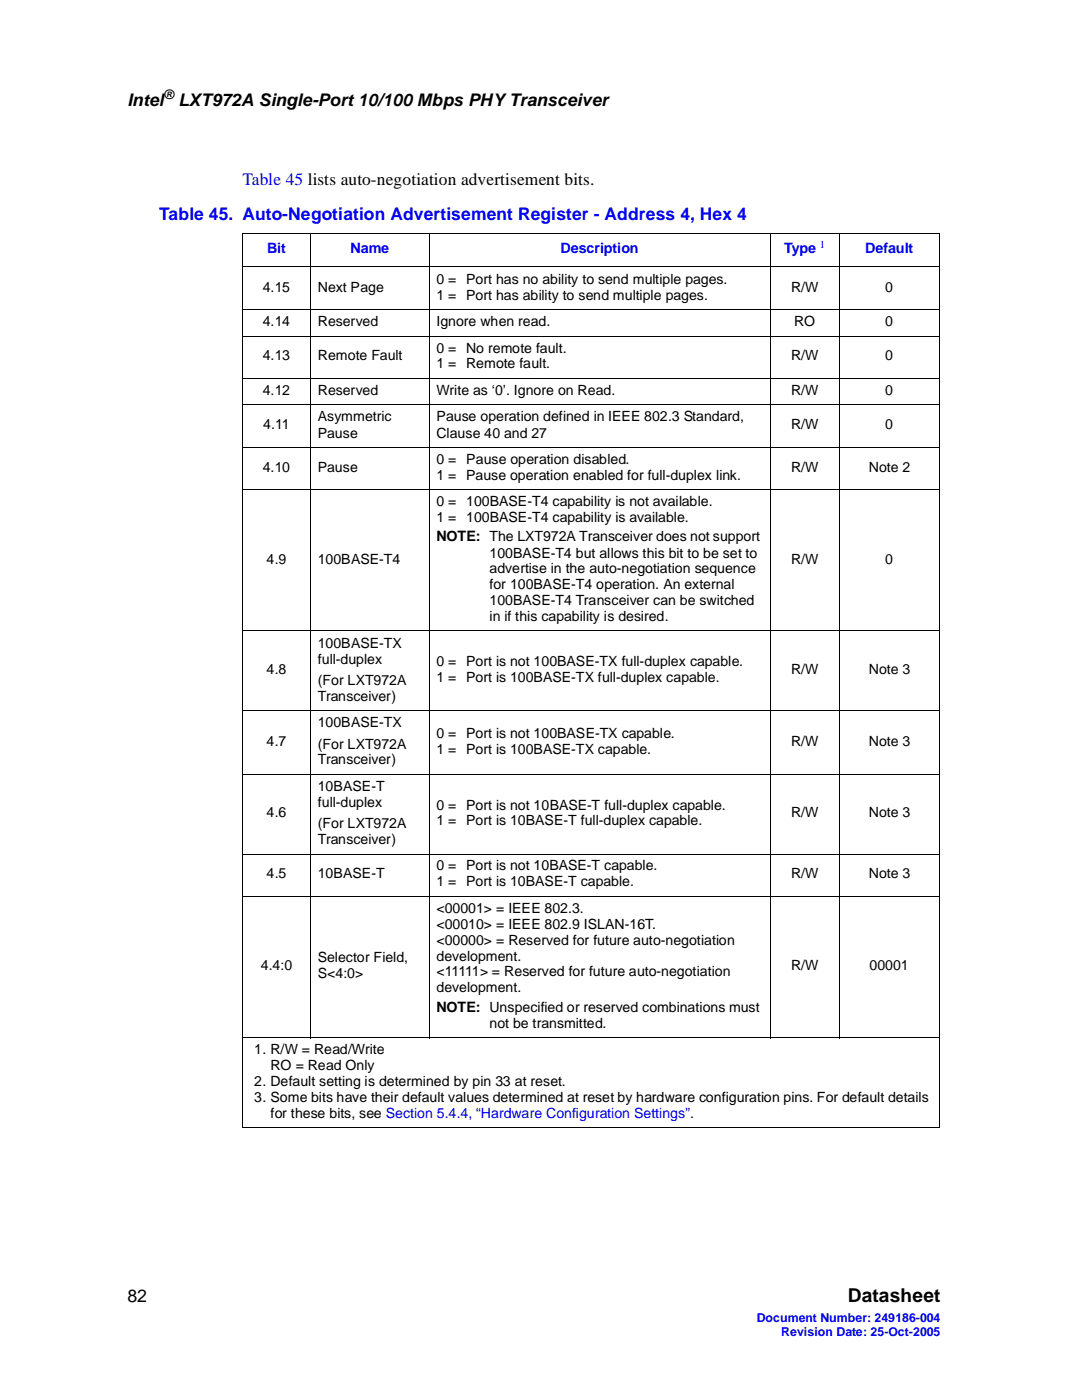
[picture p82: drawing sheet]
<svg xmlns="http://www.w3.org/2000/svg" width="216mm" height="279mm" viewBox="0 0 216 279" stroke-linecap="round" stroke-linejoin="round" font-family="sans-serif">
<defs><g id="words">
<text font-size="3.8" x="169.2" y="259.9">Datasheet</text>
<g font-size="3.5">
<text x="25.4" y="21.1">Intel</text>
<text x="35.6" y="21.1">LXT972A Single-Port 10/100 Mbps PHY Transceiver</text>
<text x="25.4" y="259.9">82</text>
</g>
<g font-size="3.5" fill="#00f">
<text x="48.4" y="36.9">Table 45 lists auto-negotiation advertisement bits.</text>
<text x="31.8" y="44">Table 45. Auto-Negotiation Advertisement Register - Address 4, Hex 4</text>
</g>
<g font-size="2.9" fill="#00f">
<text x="53.3" y="50.6">Bit</text>
<text x="70" y="50.6">Name</text>
<text x="111.9" y="50.6">Description</text>
<text x="156.5" y="50.6">Type</text>
<text x="172.7" y="50.6">Default</text>
</g>
<g font-size="2.9">
<text x="87.1" y="108.1">NOTE: The LXT972A Transceiver does not support</text>
<text x="87.1" y="202">NOTE: Unspecified or reserved combinations must</text>
</g>
<g font-size="2.8">
<text x="52.4" y="58.2">4.15</text>
<text x="63.4" y="58.2">Next Page</text>
<text x="87.1" y="56.6">0 = Port has no ability to send multiple pages.</text>
<text x="87.1" y="59.8">1 = Port has ability to send multiple pages.</text>
<text x="157.8" y="58.2">R/W</text>
<text x="176.6" y="58.2">0</text>
<text x="52.4" y="65.1">4.14</text>
<text x="63.4" y="65.1">Reserved</text>
<text x="87.1" y="65.1">Ignore when read.</text>
<text x="158.4" y="65.1">RO</text>
<text x="176.6" y="65.1">0</text>
<text x="52.4" y="71.9">4.13</text>
<text x="63.4" y="71.9">Remote Fault</text>
<text x="87.1" y="70.4">0 = No remote fault.</text>
<text x="157.8" y="71.9">R/W</text>
<text x="176.6" y="71.9">0</text>
<text x="87.1" y="73.5">1 = Remote fault.</text>
<text x="52.4" y="78.9">4.12</text>
<text x="63.4" y="78.9">Reserved</text>
<text x="87.1" y="78.9">Write as ‘0’. Ignore on Read.</text>
<text x="157.8" y="78.9">R/W</text>
<text x="176.6" y="78.9">0</text>
<text x="52.5" y="85.7">4.11</text>
<text x="63.4" y="84.1">Asymmetric</text>
<text x="63.4" y="87.3">Pause</text>
<text x="87.1" y="84.1">Pause operation defined in IEEE 802.3 Standard,</text>
<text x="87.1" y="87.3">Clause 40 and 27</text>
<text x="157.8" y="85.7">R/W</text>
<text x="176.6" y="85.7">0</text>
<text x="52.4" y="94.2">4.10</text>
<text x="63.4" y="94.2">Pause</text>
<text x="87.1" y="92.6">0 = Pause operation disabled.</text>
<text x="87.1" y="95.8">1 = Pause operation enabled for full-duplex link.</text>
<text x="157.8" y="94.2">R/W</text>
<text x="173.3" y="94.2">Note 2</text>
<text x="87.1" y="101">0 = 100BASE-T4 capability is not available.</text>
<text x="87.1" y="104.3">1 = 100BASE-T4 capability is available.</text>
<text x="53.2" y="112.5">4.9</text>
<text x="63.4" y="112.5">100BASE-T4</text>
<text x="97.6" y="111.3">100BASE-T4 but allows this bit to be set to</text>
<text x="157.8" y="112.5">R/W</text>
<text x="176.6" y="112.5">0</text>
<text x="97.6" y="114.4">advertise in the auto-negotiation sequence</text>
<text x="97.6" y="117.6">for 100BASE-T4 operation. An external</text>
<text x="97.6" y="120.8">100BASE-T4 Transceiver can be switched</text>
<text x="97.6" y="124">in if this capability is desired.</text>
<text x="63.4" y="129.2">100BASE-TX</text>
<text x="53.2" y="134.6">4.8</text>
<text x="63.4" y="132.4">full-duplex</text>
<text x="63.4" y="136.7">(For LXT972A</text>
<text x="87.1" y="133">0 = Port is not 100BASE-TX full-duplex capable.</text>
<text x="87.1" y="136.2">1 = Port is 100BASE-TX full-duplex capable.</text>
<text x="157.8" y="134.6">R/W</text>
<text x="173.3" y="134.6">Note 3</text>
<text x="63.4" y="139.8">Transceiver)</text>
<text x="53.2" y="148.9">4.7</text>
<text x="63.4" y="145.1">100BASE-TX</text>
<text x="63.4" y="149.4">(For LXT972A</text>
<text x="87.1" y="147.3">0 = Port is not 100BASE-TX capable.</text>
<text x="157.8" y="148.9">R/W</text>
<text x="173.3" y="148.9">Note 3</text>
<text x="63.4" y="152.5">Transceiver)</text>
<text x="87.1" y="150.4">1 = Port is 100BASE-TX capable.</text>
<text x="63.4" y="157.8">10BASE-T</text>
<text x="63.4" y="161">full-duplex</text>
<text x="87.1" y="161.6">0 = Port is not 10BASE-T full-duplex capable.</text>
<text x="53.2" y="163.1">4.6</text>
<text x="63.4" y="165.2">(For LXT972A</text>
<text x="87.1" y="164.7">1 = Port is 10BASE-T full-duplex capable.</text>
<text x="157.8" y="163.1">R/W</text>
<text x="173.3" y="163.1">Note 3</text>
<text x="63.4" y="168.4">Transceiver)</text>
<text x="87.1" y="173.7">0 = Port is not 10BASE-T capable.</text>
<text x="53.2" y="175.3">4.5</text>
<text x="63.4" y="175.3">10BASE-T</text>
<text x="87.1" y="176.9">1 = Port is 10BASE-T capable.</text>
<text x="157.8" y="175.3">R/W</text>
<text x="173.3" y="175.3">Note 3</text>
<text x="87.1" y="182.1">&lt;00001&gt; = IEEE 802.3.</text>
<text x="87.1" y="185.4">&lt;00010&gt; = IEEE 802.9 ISLAN-16T.</text>
<text x="87.1" y="188.5">&lt;00000&gt; = Reserved for future auto-negotiation</text>
<text x="87.1" y="191.7">development.</text>
<text x="52" y="193.7">4.4:0</text>
<text x="63.4" y="192.1">Selector Field,</text>
<text x="63.4" y="195.3">S&lt;4:0&gt;</text>
<text x="87.1" y="194.8">&lt;11111&gt; = Reserved for future auto-negotiation</text>
<text x="157.8" y="193.7">R/W</text>
<text x="173.5" y="193.7">00001</text>
<text x="87.1" y="198.1">development.</text>
<text x="97.6" y="205.1">not be transmitted.</text>
<text x="50.7" y="210.4">1. R/W = Read/Write</text>
<text x="54" y="213.6">RO = Read Only</text>
<text x="50.7" y="216.8">2. Default setting is determined by pin 33 at reset.</text>
<text x="50.7" y="219.9">3. Some bits have their default values determined at reset by hardware configuration pins. For default details</text>
<text x="54" y="223.1">for these bits, see Section 5.4.4, “Hardware Configuration Settings”.</text>
</g>
<text font-size="2.6" x="32.7" y="19.7">®</text>
<g font-size="2.5" fill="#00f">
<text x="151" y="263.8">Document Number: 249186-004</text>
<text x="155.9" y="266.6">Revision Date: 25-Oct-2005</text>
</g>
<text font-size="2.1" fill="#00f" x="163.6" y="49.5">1</text>
</g></defs>
<g fill="none" stroke="#000" stroke-width=".2">
<path d="M48.3 46.6h139.3M48.3 53.3h139.3M48.4 46.7v178.3M62 46.5v160.7M85.6 46.5v160.7M153.7 46.5v160.7M167.5 46.5v160.7M187.5 46.7v178.3M48.3 61.8h139.3M48.3 67.1h139.3M48.3 75.6h139.3M48.3 80.8h139.3"/>
<path d="M48.3 89.3h139.3M48.3 97.7h139.3M48.3 125.9h139.3M48.3 141.8h139.3M48.3 154.5h139.3M48.3 170.5h139.3M48.3 178.9h139.3M48.3 207.1h139.3M48.3 225.1h139.3"/>
</g>
<use href="#words"/>
</svg>
